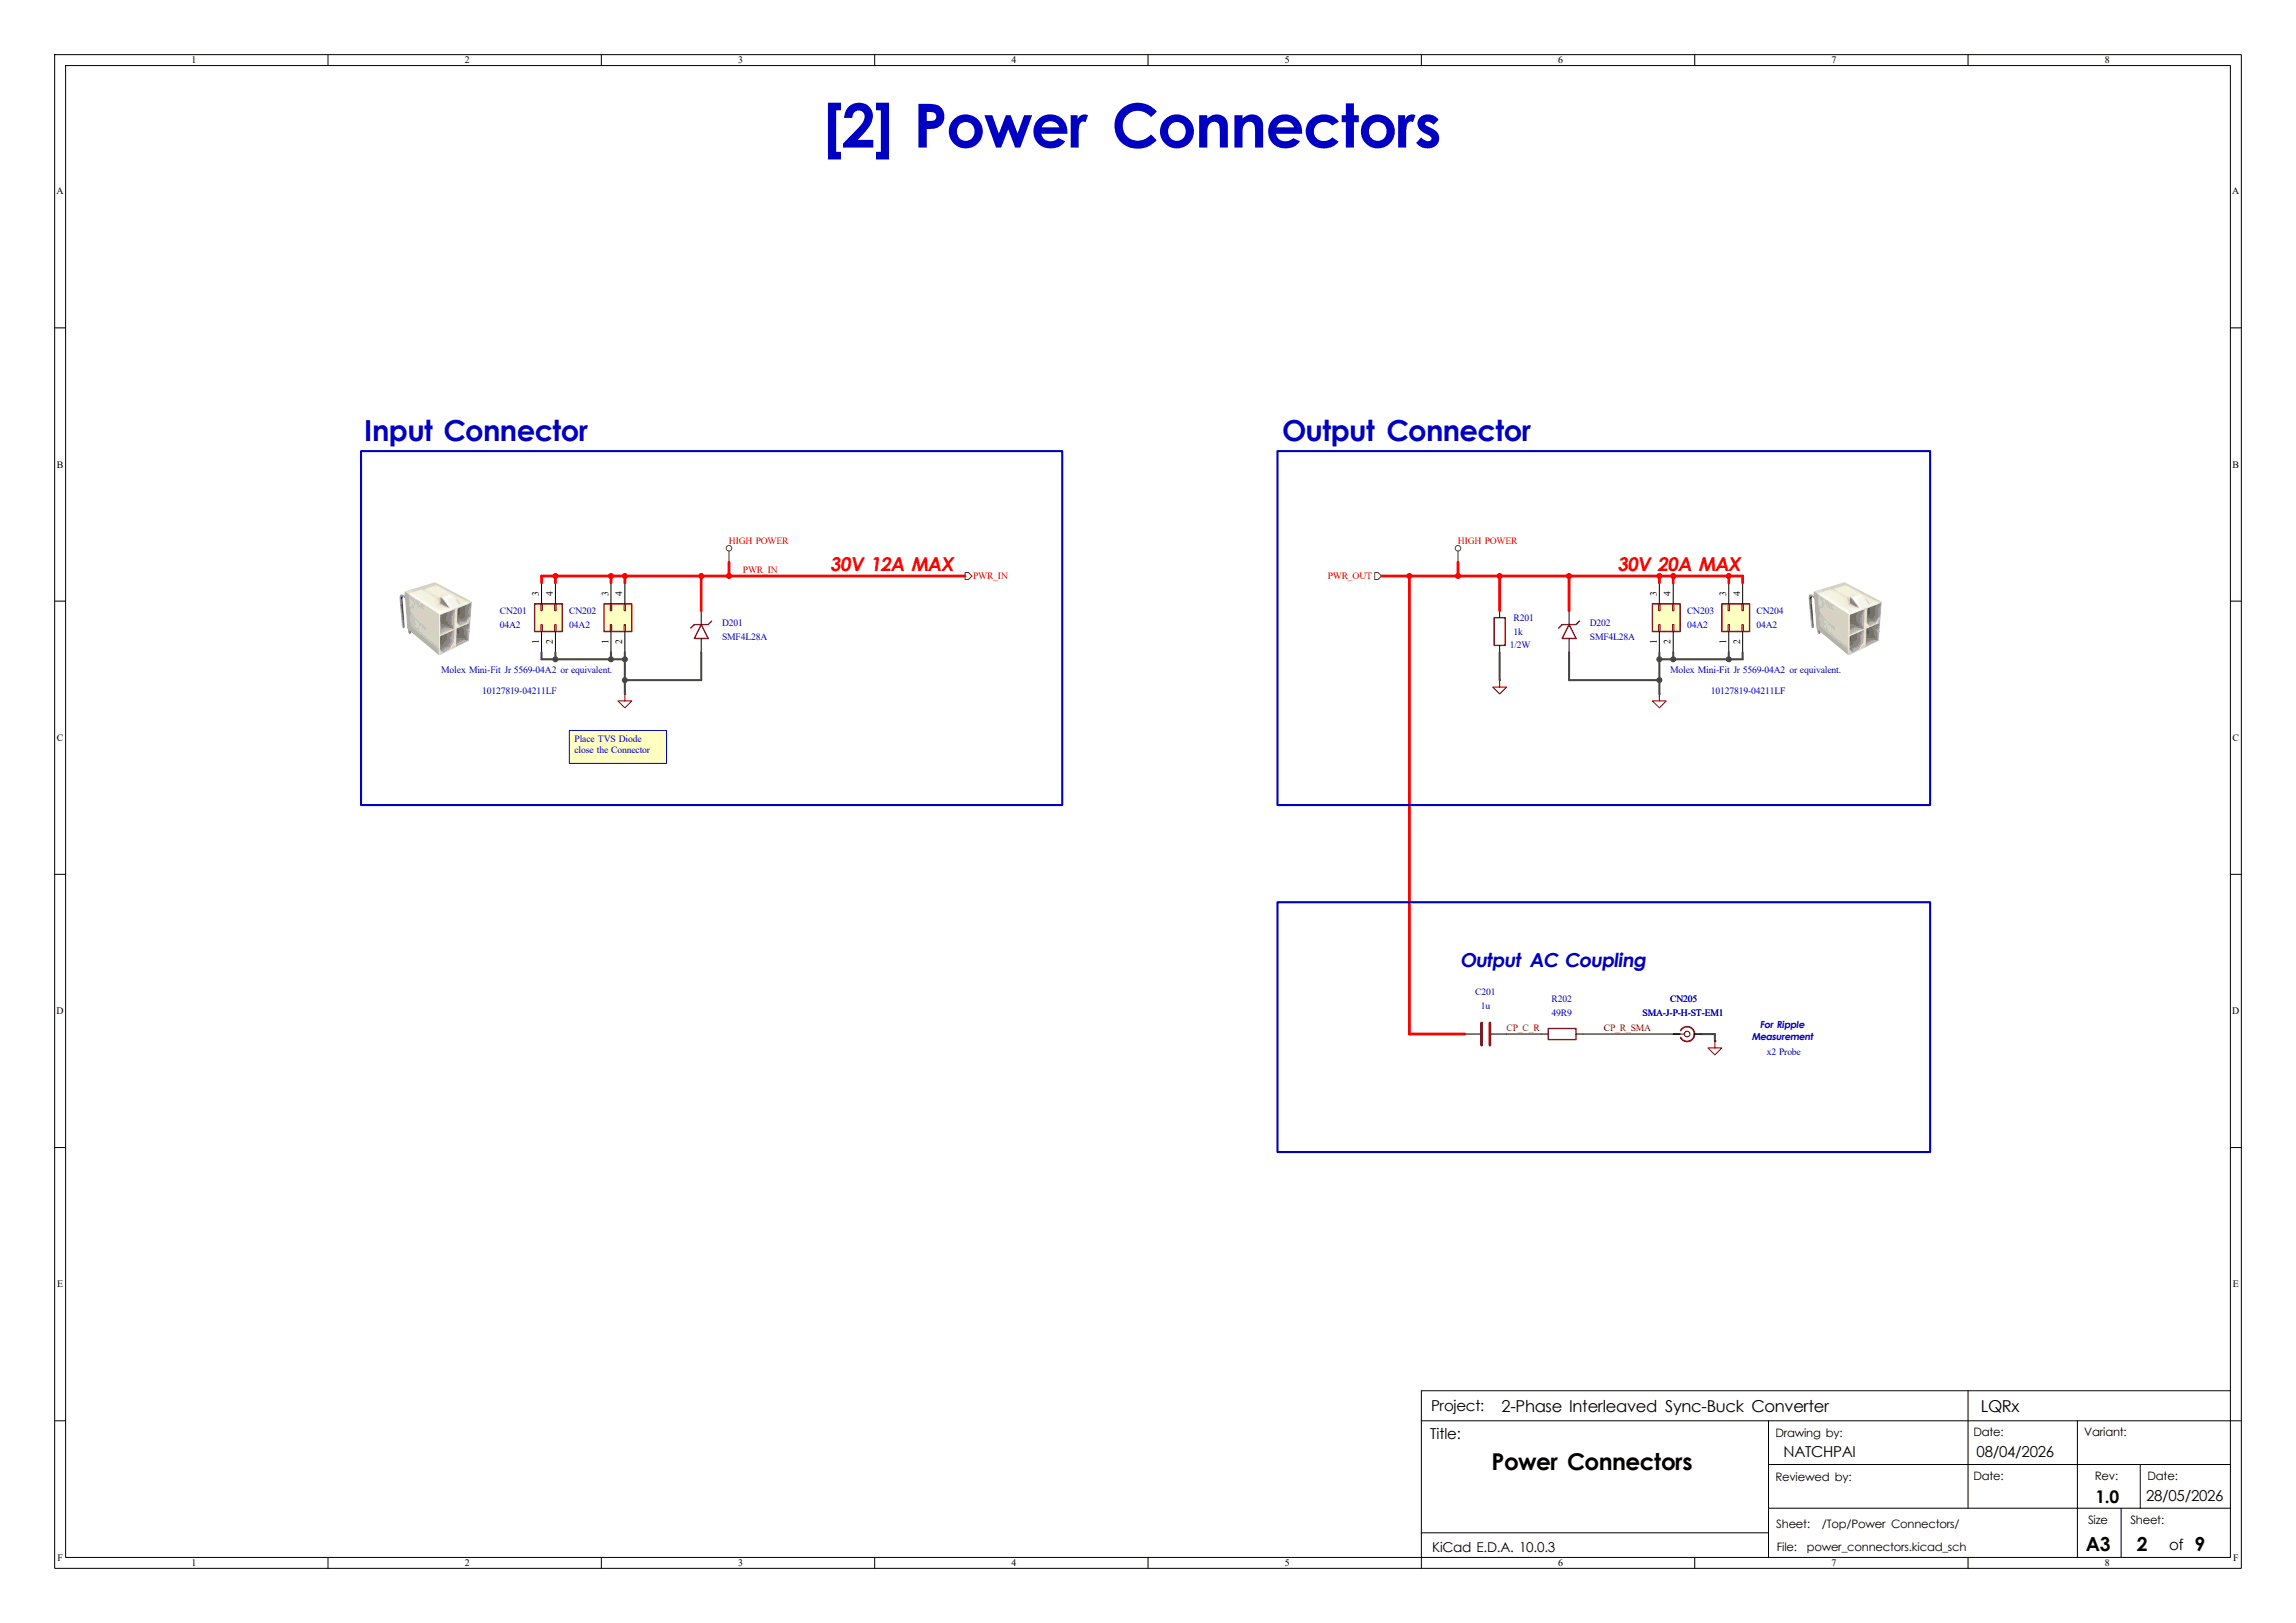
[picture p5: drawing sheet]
(kicad_sch
 (version 20260306)
 (generator "eeschema")
 (generator_version "10.0")
 (paper "A3")
 (title_block
  (rev "1.0")
  (comment 1 "Power Connectors"))
 (lib_symbols
  (symbol "0_connectors:Conn_02x02_Top_Bottom"
   (pin_names
    (offset 1.016) (hide yes)) (exclude_from_sim no) (in_bom yes) (on_board yes)
   (in_pos_files yes)
   (duplicate_pin_numbers_are_jumpers no)
   (property "Reference" "CN" (at 1.27 2.54 0) (show_name no) (do_not_autoplace no) (effects (font (size 1.27 1.27))))
   (property "Value" "Conn_02x02_Top_Bottom" (at 1.27 -5.08 0) (show_name no) (do_not_autoplace no) (effects (font (size 1.27 1.27))))
   (property "Footprint" "" (at 0 0 0) (show_name no) (do_not_autoplace no) (hide yes) (effects (font (size 1.27 1.27))))
   (property "Datasheet" "" (at 0 0 0) (show_name no) (do_not_autoplace no) (hide yes) (effects (font (size 1.27 1.27))))
   (property "Description" "Generic connector, double row, 02x02, top/bottom pin numbering scheme (row 1: 1...pins_per_row, row2: pins_per_row+1 ... num_pins), script generated (kicad-library-utils/schlib/autogen/connector/)" (at 0 5.08 0) (show_name no) (do_not_autoplace no) (hide yes) (effects (font (size 1.27 1.27))))
   (symbol "Conn_02x02_Top_Bottom_1_1"
    (rectangle (start -1.27 1.27) (end 3.81 -3.81) (stroke (width 0.254) (type default)) (fill (type background)))
    (rectangle (start -1.27 0.127) (end 0 -0.127) (stroke (width 0.1524) (type default)) (fill (type none)))
    (rectangle (start -1.27 -2.413) (end 0 -2.667) (stroke (width 0.1524) (type default)) (fill (type none)))
    (rectangle (start 3.81 0.127) (end 2.54 -0.127) (stroke (width 0.1524) (type default)) (fill (type none)))
    (rectangle (start 3.81 -2.413) (end 2.54 -2.667) (stroke (width 0.1524) (type default)) (fill (type none)))
    (pin passive line (at -5.08 0 0) (length 3.81) (name "Pin_1" (effects (font (size 1.27 1.27)))) (number "1" (effects (font (size 1.27 1.27)))))
    (pin passive line (at -5.08 -2.54 0) (length 3.81) (name "Pin_2" (effects (font (size 1.27 1.27)))) (number "2" (effects (font (size 1.27 1.27)))))
    (pin passive line (at 7.62 0 180) (length 3.81) (name "Pin_3" (effects (font (size 1.27 1.27)))) (number "3" (effects (font (size 1.27 1.27)))))
    (pin passive line (at 7.62 -2.54 180) (length 3.81) (name "Pin_4" (effects (font (size 1.27 1.27)))) (number "4" (effects (font (size 1.27 1.27))))))
   (embedded_fonts no))
  (symbol "0_protection:SMBJ30A"
   (pin_numbers (hide yes)) (exclude_from_sim no) (in_bom yes) (on_board yes)
   (in_pos_files yes)
   (duplicate_pin_numbers_are_jumpers no)
   (property "Reference" "D" (at 0 6.35 0) (show_name no) (do_not_autoplace no) (effects (font (size 1.27 1.27))))
   (property "Value" "SMBJ30A" (at 0 3.81 0) (show_name no) (do_not_autoplace no) (effects (font (size 1.27 1.27))))
   (property "Footprint" "0_diode:D_SMB_J-Bend" (at 0 0 0) (show_name no) (do_not_autoplace no) (hide yes) (effects (font (size 1.27 1.27))))
   (property "Datasheet" "https://www.littelfuse.com/assetdocs/tvs-diodes-smbj-series-datasheet?assetguid=ba555e99-a12d-4f72-a0b6-86b06c67171e" (at 0 10.16 0) (show_name no) (do_not_autoplace no) (hide yes) (effects (font (size 1.27 1.27))))
   (property "Description" "TVS Diode 600W" (at 0 8.89 0) (show_name no) (do_not_autoplace no) (hide yes) (effects (font (size 1.27 1.27))))
   (symbol "SMBJ30A_0_1"
    (polyline (pts (xy -1.905 1.905) (xy -1.27 1.27) (xy -1.27 -1.27)) (stroke (width 0.254) (type default)) (fill (type none)))
    (polyline (pts (xy -1.27 -1.27) (xy -0.635 -1.905)) (stroke (width 0.254) (type default)) (fill (type none)))
    (polyline (pts (xy 1.27 1.27) (xy 1.27 -1.27) (xy -1.27 0) (xy 1.27 1.27)) (stroke (width 0.254) (type default)) (fill (type none))))
   (symbol "SMBJ30A_1_1"
    (pin passive line (at -3.81 0 0) (length 2.54) (name "" (effects (font (size 1.27 1.27)))) (number "1" (effects (font (size 1.27 1.27)))))
    (pin passive line (at 3.81 0 180) (length 2.54) (name "" (effects (font (size 1.27 1.27)))) (number "2" (effects (font (size 1.27 1.27))))))
   (embedded_fonts no))
  (symbol "Connector:Conn_Coaxial_Small"
   (pin_numbers (hide yes))
   (pin_names
    (offset 1.016) (hide yes)) (exclude_from_sim no) (in_bom yes) (on_board yes)
   (in_pos_files yes)
   (duplicate_pin_numbers_are_jumpers no)
   (property "Reference" "J" (at 0.254 3.048 0) (show_name no) (do_not_autoplace no) (effects (font (size 1.27 1.27))))
   (property "Value" "Conn_Coaxial_Small" (at 0 -3.81 0) (show_name no) (do_not_autoplace no) (effects (font (size 1.27 1.27))))
   (property "Footprint" "" (at 0 0 0) (show_name no) (do_not_autoplace no) (hide yes) (effects (font (size 1.27 1.27))))
   (property "Datasheet" "" (at 0 0 0) (show_name no) (do_not_autoplace no) (hide yes) (effects (font (size 1.27 1.27))))
   (property "Description" "small coaxial connector (BNC, SMA, SMB, SMC, Cinch/RCA, LEMO, ...)" (at 0 0 0) (show_name no) (do_not_autoplace no) (hide yes) (effects (font (size 1.27 1.27))))
   (symbol "Conn_Coaxial_Small_0_1"
    (polyline (pts (xy -2.54 0) (xy -0.508 0)) (stroke (width 0) (type default)) (fill (type none)))
    (circle (center 0 0) (radius 0.508) (stroke (width 0.2032) (type default)) (fill (type none))))
   (symbol "Conn_Coaxial_Small_1_1"
    (arc (start 1.3484 0.0039) (mid 0.327 -1.308) (end -1.1916 -0.6311) (stroke (width 0.3048) (type default)) (fill (type none)))
    (arc (start -1.1916 0.6311) (mid 0.327 1.3081) (end 1.3484 -0.0039) (stroke (width 0.3048) (type default)) (fill (type none)))
    (pin passive line (at -2.54 0 0) (length 1.27) (name "In" (effects (font (size 1.27 1.27)))) (number "1" (effects (font (size 1.27 1.27)))))
    (pin passive line (at 2.54 0 180) (length 1.27) (name "Ext" (effects (font (size 1.27 1.27)))) (number "2" (effects (font (size 1.27 1.27))))))
   (embedded_fonts no))
  (symbol "Device:C"
   (pin_numbers (hide yes))
   (pin_names
    (offset 0.254)) (exclude_from_sim no) (in_bom yes) (on_board yes)
   (in_pos_files yes)
   (duplicate_pin_numbers_are_jumpers no)
   (property "Reference" "C" (at 0.635 2.54 0) (show_name no) (do_not_autoplace no) (effects (font (size 1.27 1.27)) (justify left)))
   (property "Value" "C" (at 0.635 -2.54 0) (show_name no) (do_not_autoplace no) (effects (font (size 1.27 1.27)) (justify left)))
   (property "Footprint" "" (at 0.9652 -3.81 0) (show_name no) (do_not_autoplace no) (hide yes) (effects (font (size 1.27 1.27))))
   (property "Datasheet" "" (at 0 0 0) (show_name no) (do_not_autoplace no) (hide yes) (effects (font (size 1.27 1.27))))
   (property "Description" "Unpolarized capacitor" (at 0 0 0) (show_name no) (do_not_autoplace no) (hide yes) (effects (font (size 1.27 1.27))))
   (symbol "C_0_1"
    (polyline (pts (xy -2.032 0.762) (xy 2.032 0.762)) (stroke (width 0.508) (type default)) (fill (type none)))
    (polyline (pts (xy -2.032 -0.762) (xy 2.032 -0.762)) (stroke (width 0.508) (type default)) (fill (type none))))
   (symbol "C_1_1"
    (pin passive line (at 0 3.81 270) (length 2.794) (name "" (effects (font (size 1.27 1.27)))) (number "1" (effects (font (size 1.27 1.27)))))
    (pin passive line (at 0 -3.81 90) (length 2.794) (name "" (effects (font (size 1.27 1.27)))) (number "2" (effects (font (size 1.27 1.27))))))
   (embedded_fonts no))
  (symbol "Device:R"
   (pin_numbers (hide yes))
   (pin_names
    (offset 0)) (exclude_from_sim no) (in_bom yes) (on_board yes)
   (in_pos_files yes)
   (duplicate_pin_numbers_are_jumpers no)
   (property "Reference" "R" (at 2.032 0 90) (show_name no) (do_not_autoplace no) (effects (font (size 1.27 1.27))))
   (property "Value" "R" (at 0 0 90) (show_name no) (do_not_autoplace no) (effects (font (size 1.27 1.27))))
   (property "Footprint" "" (at -1.778 0 90) (show_name no) (do_not_autoplace no) (hide yes) (effects (font (size 1.27 1.27))))
   (property "Datasheet" "" (at 0 0 0) (show_name no) (do_not_autoplace no) (hide yes) (effects (font (size 1.27 1.27))))
   (property "Description" "Resistor" (at 0 0 0) (show_name no) (do_not_autoplace no) (hide yes) (effects (font (size 1.27 1.27))))
   (symbol "R_0_1"
    (rectangle (start -1.016 -2.54) (end 1.016 2.54) (stroke (width 0.254) (type default)) (fill (type none))))
   (symbol "R_1_1"
    (pin passive line (at 0 3.81 270) (length 1.27) (name "" (effects (font (size 1.27 1.27)))) (number "1" (effects (font (size 1.27 1.27)))))
    (pin passive line (at 0 -3.81 90) (length 1.27) (name "" (effects (font (size 1.27 1.27)))) (number "2" (effects (font (size 1.27 1.27))))))
   (embedded_fonts no))
  (symbol "power:GND"
   (power global)
   (pin_numbers (hide yes))
   (pin_names
    (offset 0) (hide yes)) (exclude_from_sim no) (in_bom yes) (on_board yes)
   (in_pos_files yes)
   (duplicate_pin_numbers_are_jumpers no)
   (property "Reference" "#PWR" (at 0 -6.35 0) (show_name no) (do_not_autoplace no) (hide yes) (effects (font (size 1.27 1.27))))
   (property "Value" "GND" (at 0 -3.81 0) (show_name no) (do_not_autoplace no) (effects (font (size 1.27 1.27))))
   (property "Footprint" "" (at 0 0 0) (show_name no) (do_not_autoplace no) (hide yes) (effects (font (size 1.27 1.27))))
   (property "Datasheet" "" (at 0 0 0) (show_name no) (do_not_autoplace no) (hide yes) (effects (font (size 1.27 1.27))))
   (property "Description" "Power symbol creates a global label with name \"GND\" , ground" (at 0 0 0) (show_name no) (do_not_autoplace no) (hide yes) (effects (font (size 1.27 1.27))))
   (symbol "GND_0_1"
    (polyline (pts (xy 0 0) (xy 0 -1.27) (xy 1.27 -1.27) (xy 0 -2.54) (xy -1.27 -1.27) (xy 0 -1.27)) (stroke (width 0) (type default)) (fill (type none))))
   (symbol "GND_1_1"
    (pin power_in line (at 0 0 270) (length 0) (name "" (effects (font (size 1.27 1.27)))) (number "1" (effects (font (size 1.27 1.27))))))
   (embedded_fonts no)))
 (rectangle
  (start 233.68 82.55)
  (end 353.06 147.32)
  (stroke (width 0.381) (type solid) (color 0 0 194 1))
  (fill (type none)))
 (rectangle
  (start 233.68 165.1)
  (end 353.06 210.82)
  (stroke (width 0.381) (type solid) (color 0 0 194 1))
  (fill (type none)))
 (rectangle
  (start 66.04 82.55)
  (end 194.31 147.32)
  (stroke (width 0.381) (type solid) (color 0 0 194 1))
  (fill (type none)))
 (text "x2 Probe"
  (exclude_from_sim no)
  (at 326.39 193.04 0)
  (effects (font (size 1.27 1.27))))
 (text "[${#}] ${COMMENT1}"
  (exclude_from_sim no)
  (at 208.28 25.4 0)
  (effects (font
    (face "Century Gothic") (size 8 8)
    (bold yes))))
 (text "30V 12A MAX "
  (exclude_from_sim no)
  (at 163.83 104.14 0)
  (effects (font
    (face "Century Gothic") (size 2.5 2.5) (thickness 0.6)
    (bold yes)
    (italic yes) (color 255 0 0 1))))
 (text "10127819-04211LF"
  (exclude_from_sim no)
  (at 320.04 127 0)
  (effects (font (size 1.27 1.27))))
 (text "10127819-04211LF"
  (exclude_from_sim no)
  (at 95.25 127 0)
  (effects (font (size 1.27 1.27))))
 (text "Input Connector"
  (exclude_from_sim no)
  (at 87.63 80.01 0)
  (effects (font
    (face "Century Gothic") (size 3.81 3.81)
    (bold yes))))
 (text "For Ripple \nMeasurement"
  (exclude_from_sim no)
  (at 326.39 189.23 0)
  (effects (font
    (face "Century Gothic") (size 1.27 1.27)
    (bold yes)
    (italic yes))))
 (text "Molex Mini-Fit Jr 5569-04A2 or equivalent."
  (exclude_from_sim no)
  (at 96.52 123.19 0)
  (effects (font (size 1.27 1.27))))
 (text "Molex Mini-Fit Jr 5569-04A2 or equivalent."
  (exclude_from_sim no)
  (at 321.31 123.19 0)
  (effects (font (size 1.27 1.27))))
 (text "30V 20A MAX"
  (exclude_from_sim no)
  (at 307.34 104.14 0)
  (effects (font
    (face "Century Gothic") (size 2.5 2.5) (thickness 0.6)
    (bold yes)
    (italic yes) (color 255 0 0 1))))
 (text "Output Connector"
  (exclude_from_sim no)
  (at 257.81 80.01 0)
  (effects (font
    (face "Century Gothic") (size 3.81 3.81)
    (bold yes))))
 (text "Output AC Coupling"
  (exclude_from_sim no)
  (at 284.48 176.53 0)
  (effects (font
    (face "Century Gothic") (size 2.54 2.54)
    (bold yes)
    (italic yes))))
 (text_box "Place TVS Diode \nclose the Connector"
  (exclude_from_sim no)
  (at 104.14 133.6862 0)
  (size 17.78 6.0138)
  (margins 0.9525 0.9525 0.9525 0.9525)
  (stroke (width 0) (type solid))
  (fill (type color) (color 255 255 194 1))
  (effects (font (size 1.27 1.27)) (justify left top)))
 (junction
  (at 111.76 105.41)
  (diameter 0)
  (color 0 0 0 0))
 (junction
  (at 303.53 124.46)
  (diameter 0)
  (color 0 0 0 0))
 (junction
  (at 114.3 120.65)
  (diameter 0)
  (color 0 0 0 0))
 (junction
  (at 274.32 105.41)
  (diameter 0)
  (color 0 0 0 0))
 (junction
  (at 306.07 105.41)
  (diameter 0)
  (color 0 0 0 0))
 (junction
  (at 114.3 105.41)
  (diameter 0)
  (color 0 0 0 0))
 (junction
  (at 101.6 105.41)
  (diameter 0)
  (color 0 0 0 0))
 (junction
  (at 306.07 120.65)
  (diameter 0)
  (color 0 0 0 0))
 (junction
  (at 128.27 105.41)
  (diameter 0)
  (color 0 0 0 0))
 (junction
  (at 111.76 120.65)
  (diameter 0)
  (color 0 0 0 0))
 (junction
  (at 101.6 120.65)
  (diameter 0)
  (color 0 0 0 0))
 (junction
  (at 316.23 120.65)
  (diameter 0)
  (color 0 0 0 0))
 (junction
  (at 303.53 105.41)
  (diameter 0)
  (color 0 0 0 0))
 (junction
  (at 303.53 120.65)
  (diameter 0)
  (color 0 0 0 0))
 (junction
  (at 287.02 105.41)
  (diameter 0)
  (color 0 0 0 0))
 (junction
  (at 266.7 105.41)
  (diameter 0)
  (color 0 0 0 0))
 (junction
  (at 133.35 105.41)
  (diameter 0)
  (color 0 0 0 0))
 (junction
  (at 114.3 124.46)
  (diameter 0)
  (color 0 0 0 0))
 (junction
  (at 316.23 105.41)
  (diameter 0)
  (color 0 0 0 0))
 (junction
  (at 257.81 105.41)
  (diameter 0)
  (color 0 0 0 0))
 (wire
  (pts (xy 318.77 106.68) (xy 318.77 105.41))
  (stroke (width 0) (type default)))
 (wire
  (pts (xy 318.77 105.41) (xy 316.23 105.41))
  (stroke (width 0) (type default)))
 (wire
  (pts (xy 101.6 105.41) (xy 111.76 105.41))
  (stroke (width 0) (type default)))
 (wire
  (pts (xy 306.07 120.65) (xy 306.07 119.38))
  (stroke (width 0) (type default)))
 (wire
  (pts (xy 114.3 120.65) (xy 114.3 124.46))
  (stroke (width 0) (type default)))
 (wire
  (pts (xy 275.59 189.23) (xy 281.94 189.23))
  (stroke (width 0) (type default)))
 (wire
  (pts (xy 267.97 189.23) (xy 257.81 189.23))
  (stroke (width 0) (type default)))
 (wire
  (pts (xy 306.07 105.41) (xy 306.07 106.68))
  (stroke (width 0) (type default)))
 (wire
  (pts (xy 128.27 105.41) (xy 128.27 111.76))
  (stroke (width 0) (type default)))
 (wire
  (pts (xy 99.06 106.68) (xy 99.06 105.41))
  (stroke (width 0) (type default)))
 (wire
  (pts (xy 303.53 119.38) (xy 303.53 120.65))
  (stroke (width 0) (type default)))
 (wire
  (pts (xy 303.53 105.41) (xy 303.53 106.68))
  (stroke (width 0) (type default)))
 (wire
  (pts (xy 99.06 119.38) (xy 99.06 120.65))
  (stroke (width 0) (type default)))
 (wire
  (pts (xy 313.69 190.5) (xy 313.69 189.23))
  (stroke (width 0) (type default)))
 (wire
  (pts (xy 111.76 120.65) (xy 114.3 120.65))
  (stroke (width 0) (type default)))
 (wire
  (pts (xy 114.3 124.46) (xy 114.3 127))
  (stroke (width 0) (type default)))
 (wire
  (pts (xy 316.23 105.41) (xy 306.07 105.41))
  (stroke (width 0) (type default)))
 (wire
  (pts (xy 101.6 120.65) (xy 111.76 120.65))
  (stroke (width 0) (type default)))
 (wire
  (pts (xy 318.77 120.65) (xy 316.23 120.65))
  (stroke (width 0) (type default)))
 (wire
  (pts (xy 114.3 105.41) (xy 133.35 105.41))
  (stroke (width 0) (type default)))
 (wire
  (pts (xy 133.35 105.41) (xy 176.53 105.41))
  (stroke (width 0) (type default)))
 (wire
  (pts (xy 316.23 105.41) (xy 316.23 106.68))
  (stroke (width 0) (type default)))
 (wire
  (pts (xy 266.7 105.41) (xy 274.32 105.41))
  (stroke (width 0) (type default)))
 (wire
  (pts (xy 274.32 105.41) (xy 274.32 111.76))
  (stroke (width 0) (type default)))
 (wire
  (pts (xy 252.73 105.41) (xy 257.81 105.41))
  (stroke (width 0) (type default)))
 (wire
  (pts (xy 318.77 119.38) (xy 318.77 120.65))
  (stroke (width 0) (type default)))
 (wire
  (pts (xy 303.53 124.46) (xy 303.53 127))
  (stroke (width 0) (type default)))
 (wire
  (pts (xy 316.23 120.65) (xy 306.07 120.65))
  (stroke (width 0) (type default)))
 (wire
  (pts (xy 257.81 105.41) (xy 266.7 105.41))
  (stroke (width 0) (type default)))
 (wire
  (pts (xy 287.02 105.41) (xy 303.53 105.41))
  (stroke (width 0) (type default)))
 (wire
  (pts (xy 114.3 105.41) (xy 114.3 106.68))
  (stroke (width 0) (type default)))
 (wire
  (pts (xy 303.53 120.65) (xy 306.07 120.65))
  (stroke (width 0) (type default)))
 (wire
  (pts (xy 99.06 120.65) (xy 101.6 120.65))
  (stroke (width 0) (type default)))
 (wire
  (pts (xy 111.76 105.41) (xy 114.3 105.41))
  (stroke (width 0) (type default)))
 (wire
  (pts (xy 274.32 105.41) (xy 287.02 105.41))
  (stroke (width 0) (type default)))
 (wire
  (pts (xy 111.76 120.65) (xy 111.76 119.38))
  (stroke (width 0) (type default)))
 (wire
  (pts (xy 303.53 105.41) (xy 306.07 105.41))
  (stroke (width 0) (type default)))
 (wire
  (pts (xy 303.53 120.65) (xy 303.53 124.46))
  (stroke (width 0) (type default)))
 (wire
  (pts (xy 99.06 105.41) (xy 101.6 105.41))
  (stroke (width 0) (type default)))
 (wire
  (pts (xy 287.02 105.41) (xy 287.02 111.76))
  (stroke (width 0) (type default)))
 (wire
  (pts (xy 287.02 124.46) (xy 303.53 124.46))
  (stroke (width 0) (type default)))
 (wire
  (pts (xy 266.7 102.87) (xy 266.7 105.41))
  (stroke (width 0) (type default)))
 (wire
  (pts (xy 287.02 119.38) (xy 287.02 124.46))
  (stroke (width 0) (type default)))
 (wire
  (pts (xy 128.27 119.38) (xy 128.27 124.46))
  (stroke (width 0) (type default)))
 (wire
  (pts (xy 101.6 106.68) (xy 101.6 105.41))
  (stroke (width 0) (type default)))
 (wire
  (pts (xy 114.3 124.46) (xy 128.27 124.46))
  (stroke (width 0) (type default)))
 (wire
  (pts (xy 289.56 189.23) (xy 306.07 189.23))
  (stroke (width 0) (type default)))
 (wire
  (pts (xy 101.6 119.38) (xy 101.6 120.65))
  (stroke (width 0) (type default)))
 (wire
  (pts (xy 111.76 105.41) (xy 111.76 106.68))
  (stroke (width 0) (type default)))
 (wire
  (pts (xy 274.32 119.38) (xy 274.32 124.46))
  (stroke (width 0) (type default)))
 (wire
  (pts (xy 257.81 189.23) (xy 257.81 105.41))
  (stroke (width 0) (type default)))
 (wire
  (pts (xy 316.23 119.38) (xy 316.23 120.65))
  (stroke (width 0) (type default)))
 (wire
  (pts (xy 114.3 120.65) (xy 114.3 119.38))
  (stroke (width 0) (type default)))
 (wire
  (pts (xy 133.35 102.87) (xy 133.35 105.41))
  (stroke (width 0) (type default)))
 (wire
  (pts (xy 313.69 189.23) (xy 311.15 189.23))
  (stroke (width 0) (type default)))
 (image
  (at 337.82 113.03)
  (scale 0.0723221)
  (data))
 (image
  (at 80.01 113.03)
  (scale 0.0723221)
  (data))
 (label "CP_R_SMA"
  (at 293.37 189.23 0)
  (effects (font (size 1.27 1.27) (thickness 0.1588)) (justify left bottom)))
 (label "PWR_IN"
  (at 135.89 105.41 0)
  (effects (font (size 1.27 1.27) (thickness 0.1588)) (justify left bottom)))
 (label "CP_C_R"
  (at 275.59 189.23 0)
  (effects (font (size 1.27 1.27) (thickness 0.1588)) (justify left bottom)))
 (hierarchical_label "PWR_OUT"
  (shape input)
  (at 252.73 105.41 180)
  (effects (font (size 1.27 1.27)) (justify right)))
 (hierarchical_label "PWR_IN"
  (shape output)
  (at 176.53 105.41 0)
  (effects (font (size 1.27 1.27)) (justify left)))
 (netclass_flag ""
  (length 2.54)
  (shape round)
  (at 266.7 102.87 0)
  (effects (font (size 1.27 1.27)) (justify left bottom))
  (property "Net Class" "HIGH POWER" (at 266.7 99.06 0) (show_name no) (do_not_autoplace no) (effects (font (size 1.27 1.27)) (justify left)))
  (property "Component Class" "" (at 105.41 57.15 0) (show_name no) (do_not_autoplace no) (effects (font (size 1.27 1.27)
    (italic yes)))))
 (netclass_flag ""
  (length 2.54)
  (shape round)
  (at 133.35 102.87 0)
  (effects (font (size 1.27 1.27)) (justify left bottom))
  (property "Net Class" "HIGH POWER" (at 133.35 99.06 0) (show_name no) (do_not_autoplace no) (effects (font (size 1.27 1.27)) (justify left)))
  (property "Component Class" "" (at -27.94 57.15 0) (show_name no) (do_not_autoplace no) (effects (font (size 1.27 1.27)
    (italic yes)))))
 (symbol
  (lib_id "power:GND")
  (at 274.32 124.46 0)
  (unit 1)
  (body_style 1)
  (exclude_from_sim no)
  (in_bom yes)
  (on_board yes)
  (in_pos_files yes)
  (dnp no)
  (property "Reference" "#PWR0208" (at 274.32 130.81 0) (hide yes) (show_name no) (do_not_autoplace no) (effects (font (size 1.27 1.27))))
  (property "Value" "GND" (at 274.32 128.27 0) (hide yes) (show_name no) (do_not_autoplace no) (effects (font (size 1.27 1.27))))
  (property "Footprint" "" (at 274.32 124.46 0) (hide yes) (show_name no) (do_not_autoplace no) (effects (font (size 1.27 1.27))))
  (property "Datasheet" "" (at 274.32 124.46 0) (hide yes) (show_name no) (do_not_autoplace no) (effects (font (size 1.27 1.27))))
  (property "Description" "Power symbol creates a global label with name \"GND\" , ground" (at 274.32 124.46 0) (hide yes) (show_name no) (do_not_autoplace no) (effects (font (size 1.27 1.27))))
  (pin "1"))
 (symbol
  (lib_id "0_connectors:Conn_02x02_Top_Bottom")
  (at 303.53 114.3 90)
  (unit 1)
  (body_style 1)
  (exclude_from_sim no)
  (in_bom yes)
  (on_board yes)
  (in_pos_files yes)
  (dnp no)
  (property "Reference" "CN203" (at 308.61 111.76 90) (show_name no) (do_not_autoplace no) (effects (font (size 1.27 1.27)) (justify right)))
  (property "Value" "04A2" (at 308.61 114.3 90) (show_name no) (do_not_autoplace no) (effects (font (size 1.27 1.27)) (justify right)))
  (property "Footprint" "0_Conn:Molex_Mini-Fit_Jr_5569-04A2_2x02_P4.20mm_Horizontal" (at 303.53 114.3 0) (hide yes) (show_name no) (do_not_autoplace no) (effects (font (size 1.27 1.27))))
  (property "Datasheet" "" (at 303.53 114.3 0) (hide yes) (show_name no) (do_not_autoplace no) (effects (font (size 1.27 1.27))))
  (property "Description" "Generic connector, double row, 02x02, top/bottom pin numbering scheme (row 1: 1...pins_per_row, row2: pins_per_row+1 ... num_pins), script generated (kicad-library-utils/schlib/autogen/connector/)" (at 298.45 114.3 0) (hide yes) (show_name no) (do_not_autoplace no) (effects (font (size 1.27 1.27))))
  (property "Manufacturer" "Amphenol ICC" (at 303.53 114.3 90) (hide yes) (show_name no) (do_not_autoplace no) (effects (font (size 1.27 1.27))))
  (property "Manufacturer Part Number" "10127819-04211LF" (at 303.53 114.3 90) (hide yes) (show_name no) (do_not_autoplace no) (effects (font (size 1.27 1.27))))
  (property "Price" "16.81" (at 303.53 114.3 90) (hide yes) (show_name no) (do_not_autoplace no) (effects (font (size 1.27 1.27))))
  (property "Supplier" "DigiKey" (at 303.53 114.3 90) (hide yes) (show_name no) (do_not_autoplace no) (effects (font (size 1.27 1.27))))
  (property "Supplier Part Number" "609-4867-ND" (at 303.53 114.3 90) (hide yes) (show_name no) (do_not_autoplace no) (effects (font (size 1.27 1.27))))
  (pin "3")
  (pin "2")
  (pin "4")
  (pin "1"))
 (symbol
  (lib_id "Connector:Conn_Coaxial_Small")
  (at 308.61 189.23 0)
  (unit 1)
  (body_style 1)
  (exclude_from_sim no)
  (in_bom no)
  (on_board yes)
  (in_pos_files yes)
  (dnp no)
  (fields_autoplaced yes)
  (property "Reference" "CN205" (at 308.0904 182.88 0) (show_name no) (do_not_autoplace no) (effects (font (size 1.27 1.27))))
  (property "Value" "SMA-J-P-H-ST-EM1" (at 308.0904 185.42 0) (show_name no) (do_not_autoplace no) (effects (font (size 1.27 1.27))))
  (property "Footprint" "0_Conn:SMA_Samtec_SMA-J-P-H-ST-EM1_EdgeMount" (at 308.61 189.23 0) (hide yes) (show_name no) (do_not_autoplace no) (effects (font (size 1.27 1.27))))
  (property "Datasheet" "" (at 308.61 189.23 0) (hide yes) (show_name no) (do_not_autoplace no) (effects (font (size 1.27 1.27))))
  (property "Description" "small coaxial connector (BNC, SMA, SMB, SMC, Cinch/RCA, LEMO, ...)" (at 308.61 189.23 0) (hide yes) (show_name no) (do_not_autoplace no) (effects (font (size 1.27 1.27))))
  (pin "1")
  (pin "2"))
 (symbol
  (lib_id "0_connectors:Conn_02x02_Top_Bottom")
  (at 99.06 114.3 90)
  (unit 1)
  (body_style 1)
  (exclude_from_sim no)
  (in_bom yes)
  (on_board yes)
  (in_pos_files yes)
  (dnp no)
  (property "Reference" "CN201" (at 91.44 111.76 90) (show_name no) (do_not_autoplace no) (effects (font (size 1.27 1.27)) (justify right)))
  (property "Value" "04A2" (at 91.44 114.3 90) (show_name no) (do_not_autoplace no) (effects (font (size 1.27 1.27)) (justify right)))
  (property "Footprint" "0_Conn:Molex_Mini-Fit_Jr_5569-04A2_2x02_P4.20mm_Horizontal" (at 99.06 114.3 0) (hide yes) (show_name no) (do_not_autoplace no) (effects (font (size 1.27 1.27))))
  (property "Datasheet" "" (at 99.06 114.3 0) (hide yes) (show_name no) (do_not_autoplace no) (effects (font (size 1.27 1.27))))
  (property "Description" "Generic connector, double row, 02x02, top/bottom pin numbering scheme (row 1: 1...pins_per_row, row2: pins_per_row+1 ... num_pins), script generated (kicad-library-utils/schlib/autogen/connector/)" (at 93.98 114.3 0) (hide yes) (show_name no) (do_not_autoplace no) (effects (font (size 1.27 1.27))))
  (property "Manufacturer" "Amphenol ICC" (at 99.06 114.3 90) (hide yes) (show_name no) (do_not_autoplace no) (effects (font (size 1.27 1.27))))
  (property "Manufacturer Part Number" "10127819-04211LF" (at 99.06 114.3 90) (hide yes) (show_name no) (do_not_autoplace no) (effects (font (size 1.27 1.27))))
  (property "Price" "16.81" (at 99.06 114.3 90) (hide yes) (show_name no) (do_not_autoplace no) (effects (font (size 1.27 1.27))))
  (property "Supplier" "DigiKey" (at 99.06 114.3 90) (hide yes) (show_name no) (do_not_autoplace no) (effects (font (size 1.27 1.27))))
  (property "Supplier Part Number" "609-4867-ND" (at 99.06 114.3 90) (hide yes) (show_name no) (do_not_autoplace no) (effects (font (size 1.27 1.27))))
  (pin "3")
  (pin "2")
  (pin "4")
  (pin "1"))
 (symbol
  (lib_id "0_connectors:Conn_02x02_Top_Bottom")
  (at 111.76 114.3 90)
  (unit 1)
  (body_style 1)
  (exclude_from_sim no)
  (in_bom yes)
  (on_board yes)
  (in_pos_files yes)
  (dnp no)
  (property "Reference" "CN202" (at 104.14 111.76 90) (show_name no) (do_not_autoplace no) (effects (font (size 1.27 1.27)) (justify right)))
  (property "Value" "04A2" (at 104.14 114.3 90) (show_name no) (do_not_autoplace no) (effects (font (size 1.27 1.27)) (justify right)))
  (property "Footprint" "0_Conn:Molex_Mini-Fit_Jr_5569-04A2_2x02_P4.20mm_Horizontal" (at 111.76 114.3 0) (hide yes) (show_name no) (do_not_autoplace no) (effects (font (size 1.27 1.27))))
  (property "Datasheet" "" (at 111.76 114.3 0) (hide yes) (show_name no) (do_not_autoplace no) (effects (font (size 1.27 1.27))))
  (property "Description" "Generic connector, double row, 02x02, top/bottom pin numbering scheme (row 1: 1...pins_per_row, row2: pins_per_row+1 ... num_pins), script generated (kicad-library-utils/schlib/autogen/connector/)" (at 106.68 114.3 0) (hide yes) (show_name no) (do_not_autoplace no) (effects (font (size 1.27 1.27))))
  (property "Manufacturer" "Amphenol ICC" (at 111.76 114.3 90) (hide yes) (show_name no) (do_not_autoplace no) (effects (font (size 1.27 1.27))))
  (property "Manufacturer Part Number" "10127819-04211LF" (at 111.76 114.3 90) (hide yes) (show_name no) (do_not_autoplace no) (effects (font (size 1.27 1.27))))
  (property "Price" "16.81" (at 111.76 114.3 90) (hide yes) (show_name no) (do_not_autoplace no) (effects (font (size 1.27 1.27))))
  (property "Supplier" "DigiKey" (at 111.76 114.3 90) (hide yes) (show_name no) (do_not_autoplace no) (effects (font (size 1.27 1.27))))
  (property "Supplier Part Number" "609-4867-ND" (at 111.76 114.3 90) (hide yes) (show_name no) (do_not_autoplace no) (effects (font (size 1.27 1.27))))
  (pin "3")
  (pin "2")
  (pin "4")
  (pin "1"))
 (symbol
  (lib_id "power:GND")
  (at 313.69 190.5 0)
  (unit 1)
  (body_style 1)
  (exclude_from_sim no)
  (in_bom yes)
  (on_board yes)
  (in_pos_files yes)
  (dnp no)
  (property "Reference" "#PWR0207" (at 313.69 196.85 0) (hide yes) (show_name no) (do_not_autoplace no) (effects (font (size 1.27 1.27))))
  (property "Value" "GND" (at 313.69 194.31 0) (hide yes) (show_name no) (do_not_autoplace no) (effects (font (size 1.27 1.27))))
  (property "Footprint" "" (at 313.69 190.5 0) (hide yes) (show_name no) (do_not_autoplace no) (effects (font (size 1.27 1.27))))
  (property "Datasheet" "" (at 313.69 190.5 0) (hide yes) (show_name no) (do_not_autoplace no) (effects (font (size 1.27 1.27))))
  (property "Description" "Power symbol creates a global label with name \"GND\" , ground" (at 313.69 190.5 0) (hide yes) (show_name no) (do_not_autoplace no) (effects (font (size 1.27 1.27))))
  (pin "1"))
 (symbol
  (lib_id "power:GND")
  (at 114.3 127 0)
  (unit 1)
  (body_style 1)
  (exclude_from_sim no)
  (in_bom yes)
  (on_board yes)
  (in_pos_files yes)
  (dnp no)
  (property "Reference" "#PWR0203" (at 114.3 133.35 0) (hide yes) (show_name no) (do_not_autoplace no) (effects (font (size 1.27 1.27))))
  (property "Value" "GND" (at 114.3 130.81 0) (hide yes) (show_name no) (do_not_autoplace no) (effects (font (size 1.27 1.27))))
  (property "Footprint" "" (at 114.3 127 0) (hide yes) (show_name no) (do_not_autoplace no) (effects (font (size 1.27 1.27))))
  (property "Datasheet" "" (at 114.3 127 0) (hide yes) (show_name no) (do_not_autoplace no) (effects (font (size 1.27 1.27))))
  (property "Description" "Power symbol creates a global label with name \"GND\" , ground" (at 114.3 127 0) (hide yes) (show_name no) (do_not_autoplace no) (effects (font (size 1.27 1.27))))
  (pin "1"))
 (symbol
  (lib_id "0_protection:SMBJ30A")
  (at 287.02 115.57 270)
  (unit 1)
  (body_style 1)
  (exclude_from_sim no)
  (in_bom yes)
  (on_board yes)
  (in_pos_files yes)
  (dnp no)
  (fields_autoplaced yes)
  (property "Reference" "D202" (at 290.83 113.9825 90) (show_name no) (do_not_autoplace no) (effects (font (size 1.27 1.27)) (justify left)))
  (property "Value" "SMF4L28A" (at 290.83 116.5225 90) (show_name no) (do_not_autoplace no) (effects (font (size 1.27 1.27)) (justify left)))
  (property "Footprint" "0_SOD:D_SOD-123FL" (at 287.02 115.57 0) (hide yes) (show_name no) (do_not_autoplace no) (effects (font (size 1.27 1.27))))
  (property "Datasheet" "https://www.littelfuse.com/assetdocs/tvs-diodes-smbj-series-datasheet?assetguid=ba555e99-a12d-4f72-a0b6-86b06c67171e" (at 297.18 115.57 0) (hide yes) (show_name no) (do_not_autoplace no) (effects (font (size 1.27 1.27))))
  (property "Description" "TVS Diode 600W" (at 295.91 115.57 0) (hide yes) (show_name no) (do_not_autoplace no) (effects (font (size 1.27 1.27))))
  (property "Manufacturer Part Number" "SMF4L28A" (at 287.02 115.57 90) (hide yes) (show_name no) (do_not_autoplace no) (effects (font (size 1.27 1.27))))
  (property "Manufacturer" "Littelfuse Inc." (at 287.02 115.57 90) (hide yes) (show_name no) (do_not_autoplace no) (effects (font (size 1.27 1.27))))
  (property "Price" "19.07" (at 287.02 115.57 90) (hide yes) (show_name no) (do_not_autoplace no) (effects (font (size 1.27 1.27))))
  (property "Supplier" "DigiKey" (at 287.02 115.57 90) (hide yes) (show_name no) (do_not_autoplace no) (effects (font (size 1.27 1.27))))
  (property "Supplier Part Number" "F7483CT-ND" (at 287.02 115.57 90) (hide yes) (show_name no) (do_not_autoplace no) (effects (font (size 1.27 1.27))))
  (pin "2")
  (pin "1"))
 (symbol
  (lib_id "0_protection:SMBJ30A")
  (at 128.27 115.57 270)
  (unit 1)
  (body_style 1)
  (exclude_from_sim no)
  (in_bom yes)
  (on_board yes)
  (in_pos_files yes)
  (dnp no)
  (fields_autoplaced yes)
  (property "Reference" "D201" (at 132.08 113.9825 90) (show_name no) (do_not_autoplace no) (effects (font (size 1.27 1.27)) (justify left)))
  (property "Value" "SMF4L28A" (at 132.08 116.5225 90) (show_name no) (do_not_autoplace no) (effects (font (size 1.27 1.27)) (justify left)))
  (property "Footprint" "0_SOD:D_SOD-123FL" (at 128.27 115.57 0) (hide yes) (show_name no) (do_not_autoplace no) (effects (font (size 1.27 1.27))))
  (property "Datasheet" "https://www.littelfuse.com/assetdocs/tvs-diodes-smbj-series-datasheet?assetguid=ba555e99-a12d-4f72-a0b6-86b06c67171e" (at 138.43 115.57 0) (hide yes) (show_name no) (do_not_autoplace no) (effects (font (size 1.27 1.27))))
  (property "Description" "TVS Diode 600W" (at 137.16 115.57 0) (hide yes) (show_name no) (do_not_autoplace no) (effects (font (size 1.27 1.27))))
  (property "Manufacturer Part Number" "SMF4L28A" (at 128.27 115.57 90) (hide yes) (show_name no) (do_not_autoplace no) (effects (font (size 1.27 1.27))))
  (property "Manufacturer" "Littelfuse Inc." (at 128.27 115.57 90) (hide yes) (show_name no) (do_not_autoplace no) (effects (font (size 1.27 1.27))))
  (property "Price" "19.07" (at 128.27 115.57 90) (hide yes) (show_name no) (do_not_autoplace no) (effects (font (size 1.27 1.27))))
  (property "Supplier" "DigiKey" (at 128.27 115.57 90) (hide yes) (show_name no) (do_not_autoplace no) (effects (font (size 1.27 1.27))))
  (property "Supplier Part Number" "F7483CT-ND" (at 128.27 115.57 90) (hide yes) (show_name no) (do_not_autoplace no) (effects (font (size 1.27 1.27))))
  (pin "2")
  (pin "1"))
 (symbol
  (lib_id "0_connectors:Conn_02x02_Top_Bottom")
  (at 316.23 114.3 90)
  (unit 1)
  (body_style 1)
  (exclude_from_sim no)
  (in_bom yes)
  (on_board yes)
  (in_pos_files yes)
  (dnp no)
  (property "Reference" "CN204" (at 321.31 111.76 90) (show_name no) (do_not_autoplace no) (effects (font (size 1.27 1.27)) (justify right)))
  (property "Value" "04A2" (at 321.31 114.3 90) (show_name no) (do_not_autoplace no) (effects (font (size 1.27 1.27)) (justify right)))
  (property "Footprint" "0_Conn:Molex_Mini-Fit_Jr_5569-04A2_2x02_P4.20mm_Horizontal" (at 316.23 114.3 0) (hide yes) (show_name no) (do_not_autoplace no) (effects (font (size 1.27 1.27))))
  (property "Datasheet" "" (at 316.23 114.3 0) (hide yes) (show_name no) (do_not_autoplace no) (effects (font (size 1.27 1.27))))
  (property "Description" "Generic connector, double row, 02x02, top/bottom pin numbering scheme (row 1: 1...pins_per_row, row2: pins_per_row+1 ... num_pins), script generated (kicad-library-utils/schlib/autogen/connector/)" (at 311.15 114.3 0) (hide yes) (show_name no) (do_not_autoplace no) (effects (font (size 1.27 1.27))))
  (property "Manufacturer" "Amphenol ICC" (at 316.23 114.3 90) (hide yes) (show_name no) (do_not_autoplace no) (effects (font (size 1.27 1.27))))
  (property "Manufacturer Part Number" "10127819-04211LF" (at 316.23 114.3 90) (hide yes) (show_name no) (do_not_autoplace no) (effects (font (size 1.27 1.27))))
  (property "Price" "16.81" (at 316.23 114.3 90) (hide yes) (show_name no) (do_not_autoplace no) (effects (font (size 1.27 1.27))))
  (property "Supplier" "DigiKey" (at 316.23 114.3 90) (hide yes) (show_name no) (do_not_autoplace no) (effects (font (size 1.27 1.27))))
  (property "Supplier Part Number" "609-4867-ND" (at 316.23 114.3 90) (hide yes) (show_name no) (do_not_autoplace no) (effects (font (size 1.27 1.27))))
  (pin "3")
  (pin "2")
  (pin "4")
  (pin "1"))
 (symbol
  (lib_id "power:GND")
  (at 303.53 127 0)
  (unit 1)
  (body_style 1)
  (exclude_from_sim no)
  (in_bom yes)
  (on_board yes)
  (in_pos_files yes)
  (dnp no)
  (property "Reference" "#PWR0204" (at 303.53 133.35 0) (hide yes) (show_name no) (do_not_autoplace no) (effects (font (size 1.27 1.27))))
  (property "Value" "GND" (at 303.53 130.81 0) (hide yes) (show_name no) (do_not_autoplace no) (effects (font (size 1.27 1.27))))
  (property "Footprint" "" (at 303.53 127 0) (hide yes) (show_name no) (do_not_autoplace no) (effects (font (size 1.27 1.27))))
  (property "Datasheet" "" (at 303.53 127 0) (hide yes) (show_name no) (do_not_autoplace no) (effects (font (size 1.27 1.27))))
  (property "Description" "Power symbol creates a global label with name \"GND\" , ground" (at 303.53 127 0) (hide yes) (show_name no) (do_not_autoplace no) (effects (font (size 1.27 1.27))))
  (pin "1"))
 (symbol
  (lib_id "Device:C")
  (at 271.78 189.23 90)
  (unit 1)
  (body_style 1)
  (exclude_from_sim no)
  (in_bom yes)
  (on_board yes)
  (in_pos_files yes)
  (dnp no)
  (fields_autoplaced yes)
  (property "Reference" "C201" (at 271.78 181.61 90) (show_name no) (do_not_autoplace no) (effects (font (size 1.27 1.27))))
  (property "Value" "1u" (at 271.78 184.15 90) (show_name no) (do_not_autoplace no) (effects (font (size 1.27 1.27))))
  (property "Footprint" "0_C_SMD:C_0805_nomDensity" (at 275.59 188.2648 0) (hide yes) (show_name no) (do_not_autoplace no) (effects (font (size 1.27 1.27))))
  (property "Datasheet" "" (at 271.78 189.23 0) (hide yes) (show_name no) (do_not_autoplace no) (effects (font (size 1.27 1.27))))
  (property "Description" "Unpolarized capacitor" (at 271.78 189.23 0) (hide yes) (show_name no) (do_not_autoplace no) (effects (font (size 1.27 1.27))))
  (property "Manufacturer" "" (at 271.78 189.23 0) (hide yes) (show_name no) (do_not_autoplace no) (effects (font (size 1.27 1.27))))
  (property "Manufacturer Part Number" "" (at 271.78 189.23 0) (hide yes) (show_name no) (do_not_autoplace no) (effects (font (size 1.27 1.27))))
  (property "Supplier Part Number" "" (at 271.78 189.23 0) (hide yes) (show_name no) (do_not_autoplace no) (effects (font (size 1.27 1.27))))
  (property "Supplier" "" (at 271.78 189.23 0) (hide yes) (show_name no) (do_not_autoplace no) (effects (font (size 1.27 1.27))))
  (property "Manufacturer 2nd" "Sumsung" (at 271.78 189.23 0) (hide yes) (show_name no) (do_not_autoplace no) (effects (font (size 1.27 1.27))))
  (property "Manufacturer Part Number 2nd" "CL21B105KBFNNNE" (at 271.78 189.23 0) (hide yes) (show_name no) (do_not_autoplace no) (effects (font (size 1.27 1.27))))
  (property "Supplier Part Number 2nd" "" (at 271.78 189.23 0) (hide yes) (show_name no) (do_not_autoplace no) (effects (font (size 1.27 1.27))))
  (property "Supplier 2nd" "Electronics Source" (at 271.78 189.23 0) (hide yes) (show_name no) (do_not_autoplace no) (effects (font (size 1.27 1.27))))
  (pin "1")
  (pin "2"))
 (symbol
  (lib_id "Device:R")
  (at 274.32 115.57 0)
  (unit 1)
  (body_style 1)
  (exclude_from_sim no)
  (in_bom yes)
  (on_board yes)
  (in_pos_files yes)
  (dnp no)
  (property "Reference" "R201" (at 276.86 113.03 0) (show_name no) (do_not_autoplace no) (effects (font (size 1.27 1.27)) (justify left)))
  (property "Value" "1k" (at 276.86 115.57 0) (show_name no) (do_not_autoplace no) (effects (font (size 1.27 1.27)) (justify left)))
  (property "Footprint" "0_R_SMD:R_1206_YEGEO" (at 272.542 115.57 90) (hide yes) (show_name no) (do_not_autoplace no) (effects (font (size 1.27 1.27))))
  (property "Datasheet" "" (at 274.32 115.57 0) (hide yes) (show_name no) (do_not_autoplace no) (effects (font (size 1.27 1.27))))
  (property "Description" "Resistor" (at 274.32 115.57 0) (hide yes) (show_name no) (do_not_autoplace no) (effects (font (size 1.27 1.27))))
  (property "Rate" "1/2W" (at 278.13 118.11 0) (show_name no) (do_not_autoplace no) (effects (font (size 1.27 1.27) (color 0 0 194 1))))
  (property "Manufacturer Part Number" "AC1206FR-7W1KL" (at 274.32 115.57 0) (hide yes) (show_name no) (do_not_autoplace no) (effects (font (size 1.27 1.27))))
  (property "Manufacturer" "YAGEO" (at 274.32 115.57 0) (hide yes) (show_name no) (do_not_autoplace no) (effects (font (size 1.27 1.27))))
  (property "Price" "2.1" (at 274.32 115.57 0) (hide yes) (show_name no) (do_not_autoplace no) (effects (font (size 1.27 1.27))))
  (property "Supplier" "DigiKey" (at 274.32 115.57 0) (hide yes) (show_name no) (do_not_autoplace no) (effects (font (size 1.27 1.27))))
  (property "Supplier Part Number" "13-AC1206FR-7W1KLCT-ND" (at 274.32 115.57 0) (hide yes) (show_name no) (do_not_autoplace no) (effects (font (size 1.27 1.27))))
  (pin "2")
  (pin "1"))
 (symbol
  (lib_id "Device:R")
  (at 285.75 189.23 270)
  (unit 1)
  (body_style 1)
  (exclude_from_sim no)
  (in_bom yes)
  (on_board yes)
  (in_pos_files yes)
  (dnp no)
  (fields_autoplaced yes)
  (property "Reference" "R202" (at 285.75 182.88 90) (show_name no) (do_not_autoplace no) (effects (font (size 1.27 1.27))))
  (property "Value" "49R9" (at 285.75 185.42 90) (show_name no) (do_not_autoplace no) (effects (font (size 1.27 1.27))))
  (property "Footprint" "0_R_SMD:R_0402_nomDensity" (at 285.75 187.452 90) (hide yes) (show_name no) (do_not_autoplace no) (effects (font (size 1.27 1.27))))
  (property "Datasheet" "" (at 285.75 189.23 0) (hide yes) (show_name no) (do_not_autoplace no) (effects (font (size 1.27 1.27))))
  (property "Description" "Resistor" (at 285.75 189.23 0) (hide yes) (show_name no) (do_not_autoplace no) (effects (font (size 1.27 1.27))))
  (property "Manufacturer" "YAGEO" (at 285.75 189.23 90) (hide yes) (show_name no) (do_not_autoplace no) (effects (font (size 1.27 1.27))))
  (property "Manufacturer Part Number" "RC0402FR-1349R9L" (at 285.75 189.23 90) (hide yes) (show_name no) (do_not_autoplace no) (effects (font (size 1.27 1.27))))
  (property "Price" "0.23924" (at 285.75 189.23 90) (hide yes) (show_name no) (do_not_autoplace no) (effects (font (size 1.27 1.27))))
  (property "Supplier" "DigiKey" (at 285.75 189.23 90) (hide yes) (show_name no) (do_not_autoplace no) (effects (font (size 1.27 1.27))))
  (property "Supplier Part Number" "13-RC0402FR-1349R9LCT-ND" (at 285.75 189.23 90) (hide yes) (show_name no) (do_not_autoplace no) (effects (font (size 1.27 1.27))))
  (property "Manufacturer 2nd" "ROYALOHM" (at 285.75 189.23 90) (hide yes) (show_name no) (do_not_autoplace no) (effects (font (size 1.27 1.27))))
  (property "Manufacturer Part Number 2nd" "0402WGF499JTCE" (at 285.75 189.23 90) (hide yes) (show_name no) (do_not_autoplace no) (effects (font (size 1.27 1.27))))
  (property "Supplier Part Number 2nd" "0150-4765-9" (at 285.75 189.23 90) (hide yes) (show_name no) (do_not_autoplace no) (effects (font (size 1.27 1.27))))
  (property "Supplier 2nd" "Electronisc Source" (at 285.75 189.23 90) (hide yes) (show_name no) (do_not_autoplace no) (effects (font (size 1.27 1.27))))
  (pin "2")
  (pin "1")))
